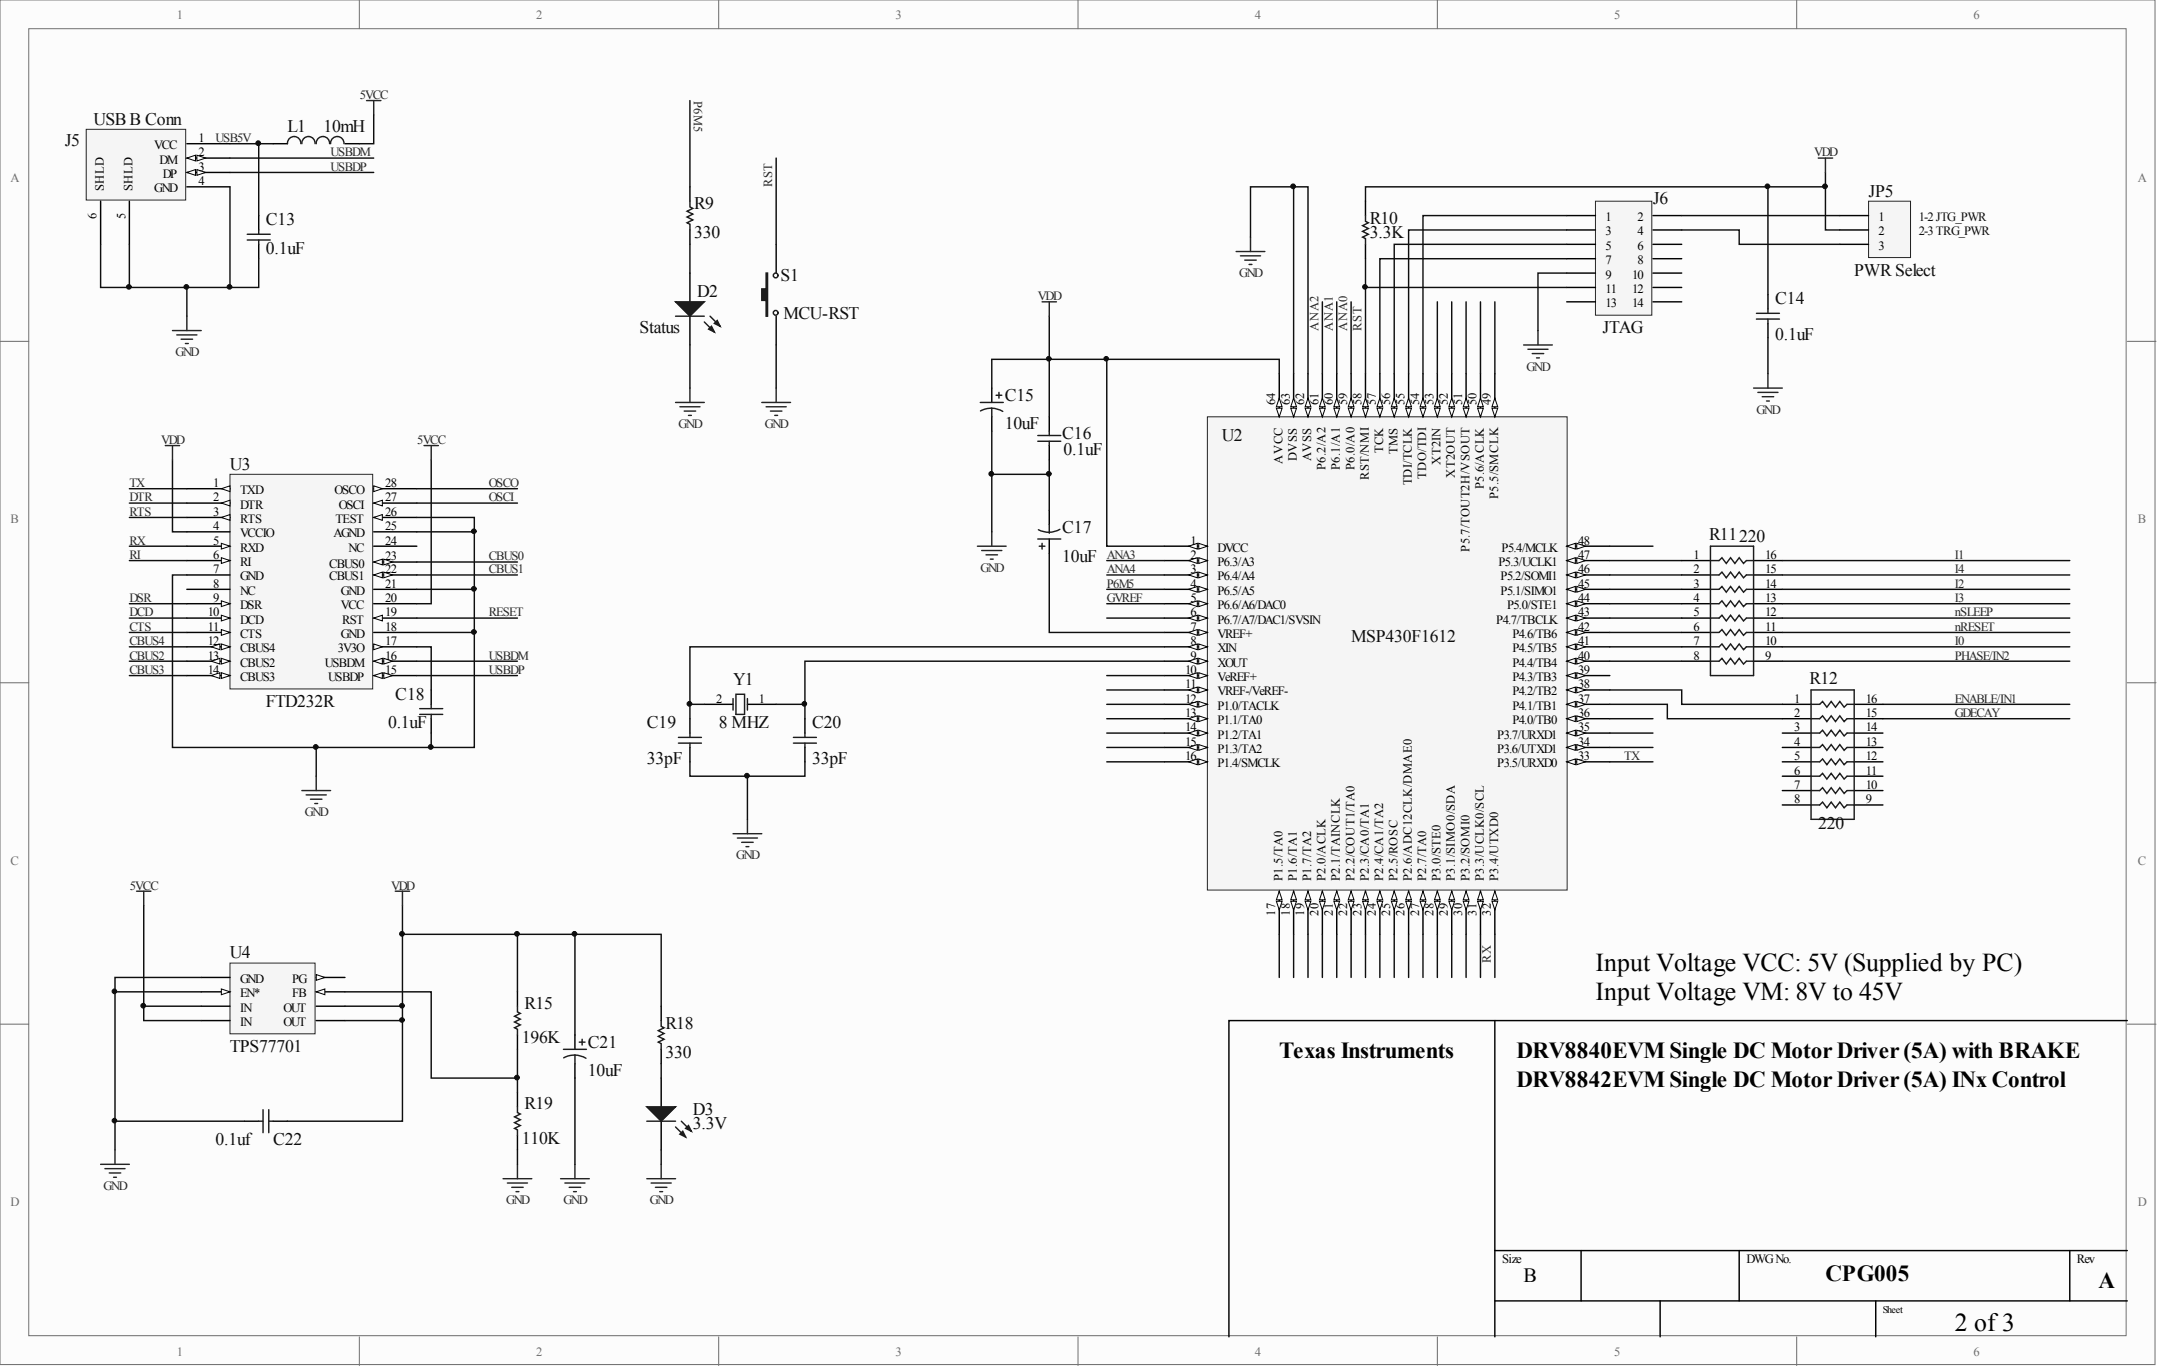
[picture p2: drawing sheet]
<svg xmlns="http://www.w3.org/2000/svg" width="381mm" height="241mm" viewBox="0 0 381 241" stroke-linecap="round" stroke-linejoin="round" font-family="sans-serif">
<defs><g id="words">
<g font-size="4.5">
<text x="281.4" y="171.3">Input Voltage VCC: 5V (Supplied by PC)</text>
<text x="281.4" y="176.4">Input Voltage VM: 8V to 45V</text>
<text x="344.8" y="234.7">2 of 3</text>
</g>
<g font-size="4.1">
<text x="225.6" y="186.7">Texas Instruments</text>
<text x="267.5" y="186.7">DRV8840EVM Single DC MotorDriver(5A) with BRAKE</text>
<text x="267.5" y="191.7">DRV8842EVM Single DC MotorDriver(5A) INx Control</text>
<text x="322" y="226">CPG005</text>
<text x="370.2" y="227.2">A</text>
</g>
<text font-size="3.6" x="268.7" y="226.1">B</text>
<g font-size="3.1" fill="#0e0e0e">
<text x="16.5" y="22">USBB Conn</text>
<text x="50.7" y="23.3">L1</text>
<text x="57" y="23.3">10mH</text>
<text x="11.4" y="25.8">J5</text>
<text x="291.6" y="35.9">J6</text>
<text x="329.6" y="34.7">JP5</text>
<text x="46.9" y="39.7">C13</text>
<text x="122.5" y="37">R9</text>
<text x="241.6" y="39.5">R10</text>
<text x="46.9" y="44.8">0.1uF</text>
<text x="122.5" y="42">330</text>
<text x="241.6" y="42">3.3K</text>
<text x="123" y="52.4">D2</text>
<text x="137.7" y="49.6">S1</text>
<text x="313.1" y="53.7">C14</text>
<text x="327.1" y="48.6">PWR Select</text>
<text x="112.8" y="58.8">Status</text>
<text x="138.2" y="56.2">MCU-RST</text>
<text x="282.7" y="58.8">JTAG</text>
<text x="313.1" y="60">0.1uF</text>
<text x="177.2" y="70.7">C15</text>
<text x="177.2" y="75.7">10uF</text>
<text x="187.4" y="77.5">C16</text>
<text x="215.5" y="77.8">U2</text>
<text x="40.6" y="82.8">U3</text>
<text x="187.6" y="80.3">0.1uF</text>
<text x="187.4" y="94">C17</text>
<text x="301.5" y="95.3">R11220</text>
<text x="187.4" y="99.1">10uF</text>
<text x="238.3" y="113.3">MSP430F1612</text>
<text x="46.9" y="124.7">FTD232R</text>
<text x="69.7" y="123.4">C18</text>
<text x="129.3" y="120.9">Y1</text>
<text x="319.2" y="120.6">R12</text>
<text x="68.5" y="128.5">0.1uF</text>
<text x="114.1" y="128.5">C19</text>
<text x="126.8" y="128.5">8 MHZ</text>
<text x="143.2" y="128.5">C20</text>
<text x="114.1" y="134.8">33pF</text>
<text x="143.2" y="134.8">33pF</text>
<text x="320.7" y="146.2">220</text>
<text x="40.6" y="169.1">U4</text>
<text x="92.5" y="177.9">R15</text>
<text x="40.6" y="185.5">TPS77701</text>
<text x="92" y="184">196K</text>
<text x="103.7" y="184.8">C21</text>
<text x="117.4" y="181.5">R18</text>
<text x="103.7" y="189.8">10uF</text>
<text x="117.4" y="186.6">330</text>
<text x="92.5" y="195.7">R19</text>
<text x="122.2" y="196.7">D3</text>
<text x="38" y="202">0.1uf</text>
<text x="48.2" y="202">C22</text>
<text x="92" y="201.8">110K</text>
<text x="122.2" y="199.2">3.3V</text>
</g>
<g font-size="2.2" fill="#716f64">
<text x="31.2" y="3.4">1</text>
<text x="94.6" y="3.4">2</text>
<text x="158" y="3.4">3</text>
<text x="221.4" y="3.4">4</text>
<text x="284.7" y="3.4">5</text>
<text x="348.1" y="3.4">6</text>
<text x="1.9" y="32.1">A</text>
<text x="377.1" y="32.1">A</text>
<text x="1.9" y="92.3">B</text>
<text x="377.1" y="92.3">B</text>
<text x="1.9" y="152.5">C</text>
<text x="377.1" y="152.5">C</text>
<text x="1.9" y="212.7">D</text>
<text x="377.1" y="212.7">D</text>
<text x="31.2" y="239.2">1</text>
<text x="94.6" y="239.2">2</text>
<text x="158" y="239.2">3</text>
<text x="221.4" y="239.2">4</text>
<text x="284.7" y="239.2">5</text>
<text x="348.1" y="239.2">6</text>
</g>
<g font-size="2.2" fill="#262626">
<text x="63.5" y="17.4">5VCC</text>
<text x="122.4" y="17.7" transform="rotate(90 122.4 17.7)">P6M5</text>
<text x="38" y="25.1">USB5V</text>
<text x="58.3" y="27.6">USBDM</text>
<text x="320" y="27.6">VDD</text>
<text x="58.3" y="30.1">USBDP</text>
<text x="136.2" y="33" transform="rotate(-90 136.2 33)">RST</text>
<text x="183.1" y="52.9">VDD</text>
<text x="218.6" y="48.9">GND</text>
<text x="232.6" y="58.3" transform="rotate(-90 232.6 58.3)">ANA2</text>
<text x="235.1" y="58.3" transform="rotate(-90 235.1 58.3)">ANA1</text>
<text x="237.6" y="58.3" transform="rotate(-90 237.6 58.3)">ANA0</text>
<text x="240.2" y="58.3" transform="rotate(-90 240.2 58.3)">RST</text>
<text x="31" y="62.8">GND</text>
<text x="269.3" y="65.4">GND</text>
<text x="119.7" y="75.5">GND</text>
<text x="134.9" y="75.5">GND</text>
<text x="309.8" y="73">GND</text>
<text x="28.4" y="78.3">VDD</text>
<text x="73.6" y="78.3">5VCC</text>
<text x="22.8" y="85.9">TX</text>
<text x="22.8" y="88.4">DTR</text>
<text x="86.2" y="85.9">OSCO</text>
<text x="86.2" y="88.4">OSCI</text>
<text x="22.8" y="91">RTS</text>
<text x="22.8" y="96.1">RX</text>
<text x="22.8" y="98.6">RI</text>
<text x="86.2" y="98.8">CBUS0</text>
<text x="86.2" y="101.1">CBUS1</text>
<text x="172.9" y="100.9">GND</text>
<text x="195.2" y="98.6">ANA3</text>
<text x="195.2" y="101.1">ANA4</text>
<text x="344.8" y="98.6">I1</text>
<text x="344.8" y="101.1">I4</text>
<text x="22.8" y="106.2">DSR</text>
<text x="195.2" y="103.7">P6M5</text>
<text x="195.2" y="106.2">GVREF</text>
<text x="344.8" y="106.2">I3</text>
<text x="344.8" y="103.7">I2</text>
<text x="22.8" y="113.8">CBUS4</text>
<text x="22.8" y="108.7">DCD</text>
<text x="22.8" y="111.3">CTS</text>
<text x="86.2" y="108.7">RESET</text>
<text x="344.8" y="113.8">I0</text>
<text x="344.8" y="111.3">nRESET</text>
<text x="344.8" y="108.7">nSLEEP</text>
<text x="22.8" y="116.3">CBUS2</text>
<text x="22.8" y="118.9">CBUS3</text>
<text x="86.2" y="116.3">USBDM</text>
<text x="86.2" y="118.9">USBDP</text>
<text x="344.8" y="116.3">PHASE/IN2</text>
<text x="344.8" y="123.9">ENABLE/IN1</text>
<text x="344.8" y="126.5">GDECAY</text>
<text x="286.5" y="134.1">TX</text>
<text x="53.8" y="144">GND</text>
<text x="129.8" y="151.6">GND</text>
<text x="22.9" y="156.9">5VCC</text>
<text x="69" y="156.9">VDD</text>
<text x="263" y="169.9" transform="rotate(-90 263 169.9)">RX</text>
<text x="18.3" y="209.9">GND</text>
<text x="89.3" y="212.4">GND</text>
<text x="99.4" y="212.4">GND</text>
<text x="114.6" y="212.4">GND</text>
</g>
<g font-size="2.2">
<text x="27.2" y="26.3">VCC</text>
<text x="28.1" y="28.9">DM</text>
<text x="35" y="25.1">1</text>
<text x="35" y="27.6">2</text>
<text x="18.3" y="33.7" transform="rotate(-90 18.3 33.7)">SHLD</text>
<text x="23.4" y="33.7" transform="rotate(-90 23.4 33.7)">SHLD</text>
<text x="27.2" y="33.9">GND</text>
<text x="28.7" y="31.4">DP</text>
<text x="35" y="30.1">3</text>
<text x="35" y="32.7">4</text>
<text x="17.1" y="38.7" transform="rotate(-90 17.1 38.7)">6</text>
<text x="22.1" y="38.7" transform="rotate(-90 22.1 38.7)">5</text>
<text x="283.2" y="39">1</text>
<text x="283.2" y="41.5">3</text>
<text x="288.8" y="39">2</text>
<text x="288.8" y="41.5">4</text>
<text x="331.4" y="39">1</text>
<text x="331.4" y="41.5">2</text>
<text x="283.2" y="44.1">5</text>
<text x="283.2" y="46.6">7</text>
<text x="288.8" y="44.1">6</text>
<text x="288.8" y="46.6">8</text>
<text x="331.4" y="44.1">3</text>
<text x="283.2" y="49.1">9</text>
<text x="283.2" y="51.7">11</text>
<text x="287.9" y="49.1">10</text>
<text x="287.9" y="51.7">12</text>
<text x="283.2" y="54.2">13</text>
<text x="287.9" y="54.2">14</text>
<text x="224.9" y="71.5" transform="rotate(-90 224.9 71.5)">64</text>
<text x="227.5" y="71.5" transform="rotate(-90 227.5 71.5)">63</text>
<text x="230" y="71.5" transform="rotate(-90 230 71.5)">62</text>
<text x="232.6" y="71.5" transform="rotate(-90 232.6 71.5)">61</text>
<text x="235.1" y="71.5" transform="rotate(-90 235.1 71.5)">60</text>
<text x="237.6" y="71.5" transform="rotate(-90 237.6 71.5)">59</text>
<text x="240.2" y="71.5" transform="rotate(-90 240.2 71.5)">58</text>
<text x="242.7" y="71.5" transform="rotate(-90 242.7 71.5)">57</text>
<text x="245.2" y="71.5" transform="rotate(-90 245.2 71.5)">56</text>
<text x="247.8" y="71.5" transform="rotate(-90 247.8 71.5)">55</text>
<text x="250.3" y="71.5" transform="rotate(-90 250.3 71.5)">54</text>
<text x="252.8" y="71.5" transform="rotate(-90 252.8 71.5)">53</text>
<text x="255.4" y="71.5" transform="rotate(-90 255.4 71.5)">52</text>
<text x="257.9" y="71.5" transform="rotate(-90 257.9 71.5)">51</text>
<text x="260.4" y="71.5" transform="rotate(-90 260.4 71.5)">50</text>
<text x="263" y="71.5" transform="rotate(-90 263 71.5)">49</text>
<text x="226.2" y="81.8" transform="rotate(-90 226.2 81.8)">AVCC</text>
<text x="228.8" y="81.4" transform="rotate(-90 228.8 81.4)">DVSS</text>
<text x="231.3" y="81.4" transform="rotate(-90 231.3 81.4)">AVSS</text>
<text x="233.8" y="82.9" transform="rotate(-90 233.8 82.9)">P6.2/A2</text>
<text x="236.4" y="82.9" transform="rotate(-90 236.4 82.9)">P6.1/A1</text>
<text x="238.9" y="82.9" transform="rotate(-90 238.9 82.9)">P6.0/A0</text>
<text x="244" y="79.9" transform="rotate(-90 244 79.9)">TCK</text>
<text x="246.5" y="80.1" transform="rotate(-90 246.5 80.1)">TMS</text>
<text x="254.1" y="82" transform="rotate(-90 254.1 82)">XT2IN</text>
<text x="37.6" y="85.9">1</text>
<text x="37.6" y="88.4">2</text>
<text x="42.3" y="87.2">TXD</text>
<text x="42.3" y="89.7">DTR</text>
<text x="59" y="87.2">OSCO</text>
<text x="59.8" y="89.7">OSCI</text>
<text x="67.9" y="88.4">27</text>
<text x="67.9" y="85.9">28</text>
<text x="241.4" y="84.6" transform="rotate(-90 241.4 84.6)">RST/NMI</text>
<text x="249" y="85.6" transform="rotate(-90 249 85.6)">TDI/TCLK</text>
<text x="251.6" y="84.4" transform="rotate(-90 251.6 84.4)">TDO/TDI</text>
<text x="256.6" y="84.2" transform="rotate(-90 256.6 84.2)">XT2OUT</text>
<text x="261.7" y="86.3" transform="rotate(-90 261.7 86.3)">P5.6/ACLK</text>
<text x="264.2" y="88.1" transform="rotate(-90 264.2 88.1)">P5.5/SMCLK</text>
<text x="37.6" y="91">3</text>
<text x="37.6" y="93.5">4</text>
<text x="42.3" y="92.2">RTS</text>
<text x="42.3" y="94.8">VCCIO</text>
<text x="58.8" y="94.8">AGND</text>
<text x="59.2" y="92.2">TEST</text>
<text x="67.9" y="93.5">25</text>
<text x="67.9" y="91">26</text>
<text x="37.6" y="96.1">5</text>
<text x="37.6" y="98.6">6</text>
<text x="37.6" y="101.1">7</text>
<text x="42.3" y="97.3">RXD</text>
<text x="42.3" y="99.9">RI</text>
<text x="58.1" y="100.1">CBUS0</text>
<text x="61.5" y="97.3">NC</text>
<text x="67.9" y="101.1">22</text>
<text x="67.9" y="98.8">23</text>
<text x="67.9" y="96.1">24</text>
<text x="210" y="98.6">2</text>
<text x="210" y="101.1">3</text>
<text x="210" y="96.1">1</text>
<text x="214.7" y="99.9">P6.3/A3</text>
<text x="214.7" y="97.3">DVCC</text>
<text x="259.2" y="97.4" transform="rotate(-90 259.2 97.4)">P5.7/TOUT2H/VSOUT</text>
<text x="264.3" y="99.9">P5.3/UCLK1</text>
<text x="264.9" y="97.3">P5.4/MCLK</text>
<text x="278.4" y="96.1">48</text>
<text x="278.4" y="98.6">47</text>
<text x="278.4" y="101.1">46</text>
<text x="298.7" y="98.6">1</text>
<text x="298.7" y="101.1">2</text>
<text x="311.3" y="98.6">16</text>
<text x="311.3" y="101.1">15</text>
<text x="37.6" y="103.7">8</text>
<text x="37.6" y="106.2">9</text>
<text x="42.3" y="102.4">GND</text>
<text x="42.3" y="104.9">NC</text>
<text x="42.3" y="107.5">DSR</text>
<text x="58.1" y="102.4">CBUS1</text>
<text x="60.1" y="107.5">VCC</text>
<text x="60.1" y="104.9">GND</text>
<text x="67.9" y="106.2">20</text>
<text x="67.9" y="103.7">21</text>
<text x="210" y="103.7">4</text>
<text x="210" y="106.2">5</text>
<text x="214.7" y="104.9">P6.5/A5</text>
<text x="214.7" y="102.4">P6.4/A4</text>
<text x="214.7" y="107.5">P6.6/A6/DAC0</text>
<text x="264.7" y="104.9">P5.1/SIMO1</text>
<text x="264.7" y="102.4">P5.2/SOMI1</text>
<text x="265.8" y="107.5">P5.0/STE1</text>
<text x="278.4" y="103.7">45</text>
<text x="278.4" y="106.2">44</text>
<text x="298.7" y="103.7">3</text>
<text x="298.7" y="106.2">4</text>
<text x="311.3" y="103.7">14</text>
<text x="311.3" y="106.2">13</text>
<text x="36.6" y="108.7">10</text>
<text x="36.6" y="111.3">11</text>
<text x="36.6" y="113.8">12</text>
<text x="42.3" y="110">DCD</text>
<text x="42.3" y="112.5">CTS</text>
<text x="60.1" y="112.5">GND</text>
<text x="60.3" y="110">RST</text>
<text x="67.9" y="113.8">17</text>
<text x="67.9" y="111.3">18</text>
<text x="67.9" y="108.7">19</text>
<text x="210" y="111.3">7</text>
<text x="210" y="108.7">6</text>
<text x="210" y="113.8">8</text>
<text x="214.7" y="112.5">VREF+</text>
<text x="214.7" y="110">P6.7/A7/DAC1/SVSIN</text>
<text x="263.9" y="110">P4.7/TBCLK</text>
<text x="266.8" y="112.5">P4.6/TB6</text>
<text x="278.4" y="108.7">43</text>
<text x="278.4" y="113.8">41</text>
<text x="278.4" y="111.3">42</text>
<text x="298.7" y="108.7">5</text>
<text x="298.7" y="111.3">6</text>
<text x="298.7" y="113.8">7</text>
<text x="311.3" y="108.7">12</text>
<text x="311.3" y="111.3">11</text>
<text x="311.3" y="113.8">10</text>
<text x="36.6" y="116.3">13</text>
<text x="36.6" y="118.9">14</text>
<text x="42.3" y="115.1">CBUS4</text>
<text x="42.3" y="117.6">CBUS2</text>
<text x="57.3" y="117.6">USBDM</text>
<text x="59.6" y="115.1">3V3O</text>
<text x="67.9" y="118.9">15</text>
<text x="67.9" y="116.3">16</text>
<text x="209" y="118.9">10</text>
<text x="210" y="116.3">9</text>
<text x="214.7" y="117.6">XOUT</text>
<text x="214.7" y="115.1">XIN</text>
<text x="266.8" y="117.6">P4.4/TB4</text>
<text x="266.8" y="115.1">P4.5/TB5</text>
<text x="278.4" y="116.3">40</text>
<text x="278.4" y="118.9">39</text>
<text x="298.7" y="116.3">8</text>
<text x="311.3" y="116.3">9</text>
<text x="42.3" y="120.1">CBUS3</text>
<text x="57.9" y="120.1">USBDP</text>
<text x="126.3" y="123.9">2</text>
<text x="133.9" y="123.9">1</text>
<text x="209" y="123.9">12</text>
<text x="209" y="121.4">11</text>
<text x="214.7" y="120.1">VeREF+</text>
<text x="214.7" y="125.2">P1.0/TACLK</text>
<text x="214.7" y="122.7">VREF-/VeREF-</text>
<text x="266.8" y="125.2">P4.1/TB1</text>
<text x="266.8" y="120.1">P4.3/TB3</text>
<text x="266.8" y="122.7">P4.2/TB2</text>
<text x="278.4" y="123.9">37</text>
<text x="278.4" y="121.4">38</text>
<text x="316.5" y="123.9">1</text>
<text x="329.1" y="123.9">16</text>
<text x="209" y="126.5">13</text>
<text x="209" y="131.5">15</text>
<text x="209" y="129">14</text>
<text x="214.7" y="127.7">P1.1/TA0</text>
<text x="214.7" y="130.3">P1.2/TA1</text>
<text x="264.1" y="130.3">P3.7/URXD1</text>
<text x="266.8" y="127.7">P4.0/TB0</text>
<text x="278.4" y="129">35</text>
<text x="278.4" y="126.5">36</text>
<text x="278.4" y="131.5">34</text>
<text x="316.5" y="126.5">2</text>
<text x="316.5" y="129">3</text>
<text x="316.5" y="131.5">4</text>
<text x="329.1" y="126.5">15</text>
<text x="329.1" y="129">14</text>
<text x="329.1" y="131.5">13</text>
<text x="209" y="134.1">16</text>
<text x="214.7" y="135.4">P1.4/SMCLK</text>
<text x="214.7" y="132.8">P1.3/TA2</text>
<text x="264.1" y="135.4">P3.5/URXD0</text>
<text x="264.1" y="132.8">P3.6/UTXD1</text>
<text x="278.4" y="134.1">33</text>
<text x="316.5" y="134.1">5</text>
<text x="316.5" y="136.6">6</text>
<text x="329.1" y="134.1">12</text>
<text x="329.1" y="136.6">11</text>
<text x="316.5" y="139.2">7</text>
<text x="316.5" y="141.7">8</text>
<text x="329.1" y="139.2">10</text>
<text x="329.1" y="141.7">9</text>
<text x="226.2" y="155.4" transform="rotate(-90 226.2 155.4)">P1.5/TA0</text>
<text x="228.8" y="155.4" transform="rotate(-90 228.8 155.4)">P1.6/TA1</text>
<text x="231.3" y="155.4" transform="rotate(-90 231.3 155.4)">P1.7/TA2</text>
<text x="233.8" y="155.4" transform="rotate(-90 233.8 155.4)">P2.0/ACLK</text>
<text x="236.4" y="155.4" transform="rotate(-90 236.4 155.4)">P2.1/TAINCLK</text>
<text x="238.9" y="155.4" transform="rotate(-90 238.9 155.4)">P2.2/COUT1/TA0</text>
<text x="241.4" y="155.4" transform="rotate(-90 241.4 155.4)">P2.3/CA0/TA1</text>
<text x="244" y="155.4" transform="rotate(-90 244 155.4)">P2.4/CA1/TA2</text>
<text x="246.5" y="155.4" transform="rotate(-90 246.5 155.4)">P2.5/ROSC</text>
<text x="249" y="155.4" transform="rotate(-90 249 155.4)">P2.6/ADC12CLK/DMAE0</text>
<text x="251.6" y="155.4" transform="rotate(-90 251.6 155.4)">P2.7/TA0</text>
<text x="254.1" y="155.4" transform="rotate(-90 254.1 155.4)">P3.0/STE0</text>
<text x="256.6" y="155.4" transform="rotate(-90 256.6 155.4)">P3.1/SIMO0/SDA</text>
<text x="259.2" y="155.4" transform="rotate(-90 259.2 155.4)">P3.2/SOMI0</text>
<text x="261.7" y="155.4" transform="rotate(-90 261.7 155.4)">P3.3/UCLK0/SCL</text>
<text x="264.2" y="155.4" transform="rotate(-90 264.2 155.4)">P3.4/UTXD0</text>
<text x="224.9" y="161.5" transform="rotate(-90 224.9 161.5)">17</text>
<text x="227.5" y="161.5" transform="rotate(-90 227.5 161.5)">18</text>
<text x="230" y="161.5" transform="rotate(-90 230 161.5)">19</text>
<text x="232.6" y="161.5" transform="rotate(-90 232.6 161.5)">20</text>
<text x="235.1" y="161.5" transform="rotate(-90 235.1 161.5)">21</text>
<text x="237.6" y="161.5" transform="rotate(-90 237.6 161.5)">22</text>
<text x="240.2" y="161.5" transform="rotate(-90 240.2 161.5)">23</text>
<text x="242.7" y="161.5" transform="rotate(-90 242.7 161.5)">24</text>
<text x="245.2" y="161.5" transform="rotate(-90 245.2 161.5)">25</text>
<text x="247.8" y="161.5" transform="rotate(-90 247.8 161.5)">26</text>
<text x="250.3" y="161.5" transform="rotate(-90 250.3 161.5)">27</text>
<text x="252.8" y="161.5" transform="rotate(-90 252.8 161.5)">28</text>
<text x="255.4" y="161.5" transform="rotate(-90 255.4 161.5)">29</text>
<text x="257.9" y="161.5" transform="rotate(-90 257.9 161.5)">30</text>
<text x="260.4" y="161.5" transform="rotate(-90 260.4 161.5)">31</text>
<text x="263" y="161.5" transform="rotate(-90 263 161.5)">32</text>
<text x="42.3" y="173.4">GND</text>
<text x="51.5" y="173.4">PG</text>
<text x="42.3" y="175.9">EN*</text>
<text x="42.3" y="178.5">IN</text>
<text x="50" y="178.5">OUT</text>
<text x="51.5" y="175.9">FB</text>
<text x="42.3" y="181">IN</text>
<text x="50" y="181">OUT</text>
<text x="264.9" y="222.8">Size</text>
<text x="308" y="222.8">DWGNo.</text>
<text x="366.4" y="222.8">Rev</text>
</g>
<g font-size="2.2" fill="#0e0e0e">
<text x="338.5" y="39">1-2JTG_PWR</text>
<text x="338.5" y="41.5">2-3TRG_PWR</text>
</g>
<text font-size="1.8" x="332.1" y="231.7">Sheet</text>
</g></defs>
<g fill="#fcfcfc" stroke="#6e6e6e" stroke-width=".18">
<path d="M0 0h380.1v240.7h-380.1z"/>
<path d="M5.1 5.1h369.9v230.5h-369.9z"/>
</g>
<g fill="none" stroke="#6e6e6e" stroke-width=".18">
<path d="M63.4 0v5.1M126.8 0v5.1M190.1 0v5.1M253.5 0v5.1M316.9 0v5.1M0 60.2h5.1M375.2 60.2h5.1M0 120.4h5.1M375.2 120.4h5.1M0 180.7h5.1M375.2 180.7h5.1M63.4 235.8v5.1"/>
<path d="M126.8 235.8v5.1M190.1 235.8v5.1M253.5 235.8v5.1M316.9 235.8v5.1"/>
</g>
<path d="M40.6 83.7h25.1v37.8h-25.1z" fill="#f5f5f5" stroke="#262626" stroke-width=".18"/>
<path d="M33 86.2h7.6" fill="none" stroke="#000" stroke-width=".25"/>
<path d="M39 86.2l1.6-.5v1z" fill="#fcfcfc" stroke="#000" stroke-width=".18"/>
<path d="M33 88.7h7.6" fill="none" stroke="#000" stroke-width=".25"/>
<path d="M39 88.7l1.6-.5v1z" fill="#fcfcfc" stroke="#000" stroke-width=".18"/>
<path d="M33 91.3h7.6" fill="none" stroke="#000" stroke-width=".25"/>
<path d="M39 91.3l1.6-.5v1z" fill="#fcfcfc" stroke="#000" stroke-width=".18"/>
<path d="M33 93.8h7.6M33 96.3h7.6" fill="none" stroke="#000" stroke-width=".25"/>
<path d="M39 95.8l1.6 .5-1.6 .6z" fill="#fcfcfc" stroke="#000" stroke-width=".18"/>
<path d="M33 98.9h7.6" fill="none" stroke="#000" stroke-width=".25"/>
<path d="M39 98.4l1.6 .5-1.6 .5z" fill="#fcfcfc" stroke="#000" stroke-width=".18"/>
<path d="M33 101.4h7.6M33 104h7.6M33 106.5h7.6" fill="none" stroke="#000" stroke-width=".25"/>
<path d="M39 106l1.6 .5-1.6 .5z" fill="#fcfcfc" stroke="#000" stroke-width=".18"/>
<path d="M33 109h7.6" fill="none" stroke="#000" stroke-width=".25"/>
<path d="M39 108.5l1.6 .5-1.6 .5z" fill="#fcfcfc" stroke="#000" stroke-width=".18"/>
<path d="M33 111.6h7.6" fill="none" stroke="#000" stroke-width=".25"/>
<path d="M39 111.1l1.6 .5-1.6 .5z" fill="#fcfcfc" stroke="#000" stroke-width=".18"/>
<path d="M33 114.1h7.6" fill="none" stroke="#000" stroke-width=".25"/>
<g fill="#fcfcfc" stroke="#000" stroke-width=".18">
<path d="M39 113.6l1.6 .5-1.6 .5z"/>
<path d="M37.3 114.1l1.5-.5v1z"/>
</g>
<path d="M33 116.6h7.6" fill="none" stroke="#000" stroke-width=".25"/>
<g fill="#fcfcfc" stroke="#000" stroke-width=".18">
<path d="M39 116.1l1.6 .5-1.6 .5z"/>
<path d="M37.3 116.6l1.5-.5v1z"/>
</g>
<path d="M33 119.2h7.6" fill="none" stroke="#000" stroke-width=".25"/>
<g fill="#fcfcfc" stroke="#000" stroke-width=".18">
<path d="M39 118.7l1.6 .5-1.6 .5z"/>
<path d="M37.3 119.2l1.5-.5v1z"/>
</g>
<path d="M65.9 119.2h7.6" fill="none" stroke="#000" stroke-width=".25"/>
<g fill="#fcfcfc" stroke="#000" stroke-width=".18">
<path d="M65.9 119.2l1.5-.5v1z"/>
<path d="M67.7 118.7l1.5 .5-1.5 .5z"/>
</g>
<path d="M65.9 116.6h7.6" fill="none" stroke="#000" stroke-width=".25"/>
<g fill="#fcfcfc" stroke="#000" stroke-width=".18">
<path d="M65.9 116.6l1.5-.5v1z"/>
<path d="M67.7 116.1l1.5 .5-1.5 .5z"/>
</g>
<path d="M65.9 114.1h7.6" fill="none" stroke="#000" stroke-width=".25"/>
<path d="M65.9 113.6l1.5 .5-1.5 .5z" fill="#fcfcfc" stroke="#000" stroke-width=".18"/>
<path d="M65.9 111.6h7.6M65.9 109h7.6" fill="none" stroke="#000" stroke-width=".25"/>
<path d="M65.9 109l1.5-.5v1z" fill="#fcfcfc" stroke="#000" stroke-width=".18"/>
<path d="M65.9 106.5h7.6M65.9 104h7.6M65.9 101.4h7.6" fill="none" stroke="#000" stroke-width=".25"/>
<g fill="#fcfcfc" stroke="#000" stroke-width=".18">
<path d="M65.9 101.4l1.5-.5v1z"/>
<path d="M67.7 100.9l1.5 .5-1.5 .5z"/>
</g>
<path d="M65.9 99.1h7.6" fill="none" stroke="#000" stroke-width=".25"/>
<g fill="#fcfcfc" stroke="#000" stroke-width=".18">
<path d="M65.9 99.1l1.5-.5v1z"/>
<path d="M67.7 98.6l1.5 .5-1.5 .5z"/>
</g>
<path d="M65.9 96.3h7.6M65.9 93.8h7.6M65.9 91.3h7.6" fill="none" stroke="#000" stroke-width=".25"/>
<path d="M65.9 91.3l1.5-.5v1z" fill="#fcfcfc" stroke="#000" stroke-width=".18"/>
<path d="M65.9 88.7h7.6" fill="none" stroke="#000" stroke-width=".25"/>
<path d="M65.9 88.7l1.5-.5v1z" fill="#fcfcfc" stroke="#000" stroke-width=".18"/>
<path d="M65.9 86.2h7.6" fill="none" stroke="#000" stroke-width=".25"/>
<path d="M65.9 85.7l1.5 .5-1.5 .5z" fill="#fcfcfc" stroke="#000" stroke-width=".18"/>
<path d="M22.8 86.2h10.2M22.8 96.3h10.2M30.4 81.1v12.7h2.6M73.5 93.8h10.2M76.1 81.1v25.4h-2.6M33 101.4h-2.6v30.4h45.7v-2.5M73.5 114.1h2.6v7.6M73.5 104h10.2M73.5 111.6h10.2M73.5 116.6h17.8M73.5 119.2h17.8" fill="none" stroke="#0e0e0e" stroke-width=".25"/>
<path d="M76.1 121.7v2.5M76.1 126.8v2.5" fill="none" stroke="#000" stroke-width=".25"/>
<path d="M74 125h4.1M74 126h4.1M76.1 124.2v.8M76.1 126v.8" fill="none" stroke="#1c1c1c" stroke-width=".25"/>
<path d="M53.2 139.4h5.1M55.8 136.9v2.5M54 140.2h3.6M54.8 141h2M55.5 141.7h.5" fill="none" stroke="#262626" stroke-width=".25"/>
<path d="M15.2 22.8h17.6v12.5h-17.6z" fill="#f5f5f5" stroke="#262626" stroke-width=".18"/>
<path d="M33 25.3h7.6M33 27.9h7.6" fill="none" stroke="#000" stroke-width=".25"/>
<g fill="#fcfcfc" stroke="#000" stroke-width=".18">
<path d="M33 27.9l1.5-.5v1z"/>
<path d="M34.7 27.4l1.6 .5-1.6 .5z"/>
</g>
<path d="M33 30.4h7.6" fill="none" stroke="#000" stroke-width=".25"/>
<g fill="#fcfcfc" stroke="#000" stroke-width=".18">
<path d="M33 30.4l1.5-.5v1z"/>
<path d="M34.7 29.9l1.6 .5-1.6 .5z"/>
</g>
<g fill="none" stroke="#000" stroke-width=".25">
<path d="M17.7 35.5v7.6M22.8 35.5v7.6M33 33h7.6M45.6 38v2.6M48.2 25.3h2.5M60.8 25.3h2.6M45.6 43.1v2.5M91.3 174.9v2.6M43.1 197.8h2.5M48.2 197.8h2.5M91.3 182.6v2.5M91.3 192.7v2.5"/>
<path d="M101.4 182.6v2.5M101.4 187.6v2.6M91.3 200.3v2.5"/>
</g>
<g fill="none" stroke="#262626" stroke-width=".25">
<path d="M64.7 17.7h2.5M65.9 17.7v2.6M30.4 58.3h5.1M31.2 59.1h3.5M31.9 59.8h2.1M33 55.8v2.5M32.7 60.6h.5M74.8 78.6h2.5M76.1 78.6v2.5M24.1 157.2h2.5M25.4 157.2v2.5M17.7 205.4h5.1"/>
<path d="M18.5 206.1h3.6M19.3 206.9h2M20 207.7h.5M20.3 202.8v2.6M88.7 207.9h5.1M89.5 208.7h3.5M90.3 209.4h2M91 210.2h.5M91.3 205.4v2.5M98.9 207.9h5M99.6 208.7h3.6M100.4 209.4h2"/>
<path d="M101.2 210.2h.5M101.4 205.4v2.5"/>
</g>
<g fill="none" stroke="#1c1c1c" stroke-width=".25">
<path d="M53.1 25.3a1.18 1.18 0 0 0-1.2-1.2 1.18 1.18 0 0 0-1.2 1.2M55.6 25.3a1.17 1.17 0 0 0-1.2-1.2 1.17 1.17 0 0 0-1.2 1.2M58.1 25.3a1.18 1.18 0 0 0-1.1-1.2 1.18 1.18 0 0 0-1.2 1.2M60.7 25.3a1.18 1.18 0 0 0-1.2-1.2 1.18 1.18 0 0 0-1.2 1.2M43.6 41.3h4.1M43.6 42.3h4.1M45.6 40.6v.7M45.6 42.3v.8M91.3 177.5v1l.5 .3-1 .5 1 .5-1 .5 1 .5-1 .5 .5 .2v1.1M45.6 197.8h.8M46.4 195.7v4.1M47.4 195.7v4.1"/>
<path d="M47.4 197.8h.8M91.3 195.2v1l.5 .3-1 .5 1 .5-1 .5 1 .5-1 .5 .5 .3v1M99.4 185.1h4M101.4 186.1l.8 .1 1.2 .5M101.4 186.1l-.8 .1-1.2 .4M101.4 186.1v1.5M102.2 183.8h1M102.7 183.3v1"/>
</g>
<g fill="none" stroke="#0e0e0e" stroke-width=".25">
<path d="M40.6 25.3h7.6M40.6 27.9h25.3M40.6 30.4h25.3M40.6 33v17.7M45.6 25.3v12.7M65.9 20.3v5h-2.5M17.7 43.1v7.6h5.1M22.8 43.1v7.6h22.8v-5.1M33 50.7v5.1M22.8 88.7h10.2M22.8 98.9h10.2M22.8 91.3h10.2"/>
<path d="M73.5 91.3h10.2v40.5h-7.6M73.5 86.2h17.8M73.5 88.7h17.8M73.5 99.1h17.8M22.8 109h10.2M22.8 106.5h10.2M22.8 111.6h10.2M22.8 114.1h10.2M22.8 116.6h10.2M22.8 119.2h10.2M73.5 101.4h17.8M73.5 109h17.8"/>
<path d="M55.8 131.8v5.1M71 164.8h20.3v10.1M91.3 164.8h10.1v17.8M91.3 185.1v7.6M101.4 190.2v15.2M91.3 202.8v2.6"/>
</g>
<path d="M40.6 169.9h15v12.5h-15z" fill="#f5f5f5" stroke="#262626" stroke-width=".18"/>
<path d="M35.5 172.4h5.1M35.5 174.9h5.1" fill="none" stroke="#000" stroke-width=".25"/>
<path d="M39 174.4l1.6 .5-1.6 .6z" fill="#fcfcfc" stroke="#000" stroke-width=".18"/>
<path d="M35.5 177.5h5.1M55.8 177.5h5M55.8 174.9h5M35.5 180h5.1M55.8 180h5" fill="none" stroke="#000" stroke-width=".25"/>
<path d="M55.8 174.9l1.5-.5v1.1z" fill="#fcfcfc" stroke="#000" stroke-width=".18"/>
<path d="M55.8 172.4h5" fill="none" stroke="#000" stroke-width=".25"/>
<path d="M55.8 171.9l1.5 .5-1.5 .5z" fill="#fcfcfc" stroke="#000" stroke-width=".18"/>
<path d="M25.4 159.7v20.3h10.1M71 159.7v20.3h-10.2M20.3 174.9h15.2M25.4 177.5h10.1M35.5 172.4h-15.2v30.4M60.8 174.9h15.3v15.3h15.2M60.8 177.5h10.2M20.3 197.8h22.8M71 180v17.8h-20.3" fill="none" stroke="#0e0e0e" stroke-width=".25"/>
<path d="M213 73.5h63.4v83.5h-63.4z" fill="#f5f5f5" stroke="#262626" stroke-width=".18"/>
<path d="M205.4 98.9h7.6" fill="none" stroke="#000" stroke-width=".25"/>
<g fill="#fcfcfc" stroke="#000" stroke-width=".18">
<path d="M211.4 98.4l1.6 .5-1.6 .5z"/>
<path d="M209.7 98.9l1.5-.5v1z"/>
</g>
<path d="M205.4 104h7.6" fill="none" stroke="#000" stroke-width=".25"/>
<g fill="#fcfcfc" stroke="#000" stroke-width=".18">
<path d="M211.4 103.4l1.6 .6-1.6 .5z"/>
<path d="M209.7 104l1.5-.6v1.1z"/>
</g>
<path d="M205.4 111.6h7.6" fill="none" stroke="#000" stroke-width=".25"/>
<g fill="#fcfcfc" stroke="#000" stroke-width=".18">
<path d="M211.4 111.1l1.6 .5-1.6 .5z"/>
<path d="M209.7 111.6l1.5-.5v1z"/>
</g>
<path d="M205.4 119.2h7.6" fill="none" stroke="#000" stroke-width=".25"/>
<g fill="#fcfcfc" stroke="#000" stroke-width=".18">
<path d="M211.4 118.7l1.6 .5-1.6 .5z"/>
<path d="M209.7 119.2l1.5-.5v1z"/>
</g>
<path d="M205.4 126.8h7.6" fill="none" stroke="#000" stroke-width=".25"/>
<g fill="#fcfcfc" stroke="#000" stroke-width=".18">
<path d="M211.4 126.3l1.6 .5-1.6 .5z"/>
<path d="M209.7 126.8l1.5-.5v1z"/>
</g>
<path d="M205.4 134.4h7.6" fill="none" stroke="#000" stroke-width=".25"/>
<g fill="#fcfcfc" stroke="#000" stroke-width=".18">
<path d="M211.4 133.9l1.6 .5-1.6 .5z"/>
<path d="M209.7 134.4l1.5-.5v1z"/>
</g>
<path d="M230.7 157.2v7.6" fill="none" stroke="#000" stroke-width=".25"/>
<g fill="#fcfcfc" stroke="#000" stroke-width=".18">
<path d="M230.7 157.2l.5 1.5h-1z"/>
<path d="M230.2 159h1l-.5 1.5z"/>
</g>
<path d="M238.3 157.2v7.6" fill="none" stroke="#000" stroke-width=".25"/>
<g fill="#fcfcfc" stroke="#000" stroke-width=".18">
<path d="M238.3 157.2l.5 1.5h-1z"/>
<path d="M237.8 159h1l-.5 1.5z"/>
</g>
<path d="M245.9 157.2v7.6" fill="none" stroke="#000" stroke-width=".25"/>
<g fill="#fcfcfc" stroke="#000" stroke-width=".18">
<path d="M245.9 157.2l.5 1.5h-1z"/>
<path d="M245.4 159h1l-.5 1.5z"/>
</g>
<path d="M253.5 157.2v7.6" fill="none" stroke="#000" stroke-width=".25"/>
<g fill="#fcfcfc" stroke="#000" stroke-width=".18">
<path d="M253.5 157.2l.5 1.5h-1z"/>
<path d="M253 159h1l-.5 1.5z"/>
</g>
<path d="M261.1 157.2v7.6" fill="none" stroke="#000" stroke-width=".25"/>
<g fill="#fcfcfc" stroke="#000" stroke-width=".18">
<path d="M261.1 157.2l.5 1.5h-1z"/>
<path d="M260.6 159h1l-.5 1.5z"/>
</g>
<path d="M276.4 129.3h7.6" fill="none" stroke="#000" stroke-width=".25"/>
<g fill="#fcfcfc" stroke="#000" stroke-width=".18">
<path d="M276.4 129.3l1.5-.5v1z"/>
<path d="M278.1 128.8l1.5 .5-1.5 .5z"/>
</g>
<path d="M276.4 124.2h7.6" fill="none" stroke="#000" stroke-width=".25"/>
<g fill="#fcfcfc" stroke="#000" stroke-width=".18">
<path d="M276.4 124.2l1.5-.5v1z"/>
<path d="M278.1 123.7l1.5 .5-1.5 .5z"/>
</g>
<path d="M276.4 116.6h7.6" fill="none" stroke="#000" stroke-width=".25"/>
<g fill="#fcfcfc" stroke="#000" stroke-width=".18">
<path d="M276.4 116.6l1.5-.5v1z"/>
<path d="M278.1 116.1l1.5 .5-1.5 .5z"/>
</g>
<path d="M276.4 104h7.6" fill="none" stroke="#000" stroke-width=".25"/>
<g fill="#fcfcfc" stroke="#000" stroke-width=".18">
<path d="M276.4 104l1.5-.6v1.1z"/>
<path d="M278.1 103.4l1.5 .6-1.5 .5z"/>
</g>
<path d="M276.4 96.3h7.6" fill="none" stroke="#000" stroke-width=".25"/>
<g fill="#fcfcfc" stroke="#000" stroke-width=".18">
<path d="M276.4 96.3l1.5-.5v1.1z"/>
<path d="M278.1 95.8l1.5 .5-1.5 .6z"/>
</g>
<path d="M258.6 65.9v7.6" fill="none" stroke="#000" stroke-width=".25"/>
<g fill="#fcfcfc" stroke="#000" stroke-width=".18">
<path d="M258.1 72h1l-.5 1.5z"/>
<path d="M258.6 70.2l.5 1.5h-1z"/>
</g>
<path d="M251 65.9v7.6" fill="none" stroke="#000" stroke-width=".25"/>
<g fill="#fcfcfc" stroke="#000" stroke-width=".18">
<path d="M250.5 72h1l-.5 1.5z"/>
<path d="M251 70.2l.5 1.5h-1z"/>
</g>
<path d="M243.4 65.9v7.6" fill="none" stroke="#000" stroke-width=".25"/>
<g fill="#fcfcfc" stroke="#000" stroke-width=".18">
<path d="M242.9 72h1l-.5 1.5z"/>
<path d="M243.4 70.2l.5 1.5h-1z"/>
</g>
<path d="M233.3 65.9v7.6" fill="none" stroke="#000" stroke-width=".25"/>
<g fill="#fcfcfc" stroke="#000" stroke-width=".18">
<path d="M232.7 72h1.1l-.5 1.5z"/>
<path d="M233.3 70.2l.5 1.5h-1.1z"/>
</g>
<path d="M225.6 65.9v7.6" fill="none" stroke="#000" stroke-width=".25"/>
<g fill="#fcfcfc" stroke="#000" stroke-width=".18">
<path d="M225.1 72h1.1l-.6 1.5z"/>
<path d="M225.6 70.2l.6 1.5h-1.1z"/>
</g>
<path d="M205.4 101.4h7.6" fill="none" stroke="#000" stroke-width=".25"/>
<g fill="#fcfcfc" stroke="#000" stroke-width=".18">
<path d="M211.4 100.9l1.6 .5-1.6 .5z"/>
<path d="M209.7 101.4l1.5-.5v1z"/>
</g>
<path d="M205.4 106.5h7.6" fill="none" stroke="#000" stroke-width=".25"/>
<g fill="#fcfcfc" stroke="#000" stroke-width=".18">
<path d="M211.4 106l1.6 .5-1.6 .5z"/>
<path d="M209.7 106.5l1.5-.5v1z"/>
</g>
<path d="M205.4 116.6h7.6" fill="none" stroke="#000" stroke-width=".25"/>
<g fill="#fcfcfc" stroke="#000" stroke-width=".18">
<path d="M211.4 116.1l1.6 .5-1.6 .5z"/>
<path d="M209.7 116.6l1.5-.5v1z"/>
</g>
<path d="M205.4 124.2h7.6" fill="none" stroke="#000" stroke-width=".25"/>
<g fill="#fcfcfc" stroke="#000" stroke-width=".18">
<path d="M211.4 123.7l1.6 .5-1.6 .5z"/>
<path d="M209.7 124.2l1.5-.5v1z"/>
</g>
<path d="M205.4 131.8h7.6" fill="none" stroke="#000" stroke-width=".25"/>
<g fill="#fcfcfc" stroke="#000" stroke-width=".18">
<path d="M211.4 131.3l1.6 .5-1.6 .6z"/>
<path d="M209.7 131.8l1.5-.5v1.1z"/>
</g>
<path d="M228.2 157.2v7.6" fill="none" stroke="#000" stroke-width=".25"/>
<g fill="#fcfcfc" stroke="#000" stroke-width=".18">
<path d="M228.2 157.2l.5 1.5h-1z"/>
<path d="M227.7 159h1l-.5 1.5z"/>
</g>
<path d="M235.8 157.2v7.6" fill="none" stroke="#000" stroke-width=".25"/>
<g fill="#fcfcfc" stroke="#000" stroke-width=".18">
<path d="M235.8 157.2l.5 1.5h-1z"/>
<path d="M235.3 159h1l-.5 1.5z"/>
</g>
<path d="M243.4 157.2v7.6" fill="none" stroke="#000" stroke-width=".25"/>
<g fill="#fcfcfc" stroke="#000" stroke-width=".18">
<path d="M243.4 157.2l.5 1.5h-1z"/>
<path d="M242.9 159h1l-.5 1.5z"/>
</g>
<path d="M251 157.2v7.6" fill="none" stroke="#000" stroke-width=".25"/>
<g fill="#fcfcfc" stroke="#000" stroke-width=".18">
<path d="M251 157.2l.5 1.5h-1z"/>
<path d="M250.5 159h1l-.5 1.5z"/>
</g>
<path d="M258.6 157.2v7.6" fill="none" stroke="#000" stroke-width=".25"/>
<g fill="#fcfcfc" stroke="#000" stroke-width=".18">
<path d="M258.6 157.2l.5 1.5h-1z"/>
<path d="M258.1 159h1l-.5 1.5z"/>
</g>
<path d="M276.4 134.4h7.6" fill="none" stroke="#000" stroke-width=".25"/>
<g fill="#fcfcfc" stroke="#000" stroke-width=".18">
<path d="M276.4 134.4l1.5-.5v1z"/>
<path d="M278.1 133.9l1.5 .5-1.5 .5z"/>
</g>
<path d="M276.4 126.8h7.6" fill="none" stroke="#000" stroke-width=".25"/>
<g fill="#fcfcfc" stroke="#000" stroke-width=".18">
<path d="M276.4 126.8l1.5-.5v1z"/>
<path d="M278.1 126.3l1.5 .5-1.5 .5z"/>
</g>
<path d="M276.4 119.2h7.6" fill="none" stroke="#000" stroke-width=".25"/>
<g fill="#fcfcfc" stroke="#000" stroke-width=".18">
<path d="M276.4 119.2l1.5-.5v1z"/>
<path d="M278.1 118.7l1.5 .5-1.5 .5z"/>
</g>
<path d="M276.4 109h7.6" fill="none" stroke="#000" stroke-width=".25"/>
<g fill="#fcfcfc" stroke="#000" stroke-width=".18">
<path d="M276.4 109l1.5-.5v1z"/>
<path d="M278.1 108.5l1.5 .5-1.5 .5z"/>
</g>
<path d="M276.4 98.9h7.6" fill="none" stroke="#000" stroke-width=".25"/>
<g fill="#fcfcfc" stroke="#000" stroke-width=".18">
<path d="M276.4 98.9l1.5-.5v1z"/>
<path d="M278.1 98.4l1.5 .5-1.5 .5z"/>
</g>
<path d="M261.1 65.9v7.6" fill="none" stroke="#000" stroke-width=".25"/>
<g fill="#fcfcfc" stroke="#000" stroke-width=".18">
<path d="M260.6 72h1l-.5 1.5z"/>
<path d="M261.1 70.2l.5 1.5h-1z"/>
</g>
<path d="M253.5 65.9v7.6" fill="none" stroke="#000" stroke-width=".25"/>
<g fill="#fcfcfc" stroke="#000" stroke-width=".18">
<path d="M253 72h1l-.5 1.5z"/>
<path d="M253.5 70.2l.5 1.5h-1z"/>
</g>
<path d="M245.9 65.9v7.6" fill="none" stroke="#000" stroke-width=".25"/>
<g fill="#fcfcfc" stroke="#000" stroke-width=".18">
<path d="M245.4 72h1l-.5 1.5z"/>
<path d="M245.9 70.2l.5 1.5h-1z"/>
</g>
<path d="M240.9 65.9v7.6" fill="none" stroke="#000" stroke-width=".25"/>
<g fill="#fcfcfc" stroke="#000" stroke-width=".18">
<path d="M240.3 72h1.1l-.5 1.5z"/>
<path d="M240.9 70.2l.5 1.5h-1.1z"/>
</g>
<path d="M235.8 65.9v7.6" fill="none" stroke="#000" stroke-width=".25"/>
<g fill="#fcfcfc" stroke="#000" stroke-width=".18">
<path d="M235.3 72h1l-.5 1.5z"/>
<path d="M235.8 70.2l.5 1.5h-1z"/>
</g>
<path d="M228.2 65.9v7.6" fill="none" stroke="#000" stroke-width=".25"/>
<g fill="#fcfcfc" stroke="#000" stroke-width=".18">
<path d="M227.7 72h1l-.5 1.5z"/>
<path d="M228.2 70.2l.5 1.5h-1z"/>
</g>
<path d="M276.4 106.5h7.6" fill="none" stroke="#000" stroke-width=".25"/>
<g fill="#fcfcfc" stroke="#000" stroke-width=".18">
<path d="M276.4 106.5l1.5-.5v1z"/>
<path d="M278.1 106l1.5 .5-1.5 .5z"/>
</g>
<path d="M205.4 96.3h7.6" fill="none" stroke="#000" stroke-width=".25"/>
<g fill="#fcfcfc" stroke="#000" stroke-width=".18">
<path d="M211.4 95.8l1.6 .5-1.6 .6z"/>
<path d="M209.7 96.3l1.5-.5v1.1z"/>
</g>
<path d="M205.4 109h7.6" fill="none" stroke="#000" stroke-width=".25"/>
<g fill="#fcfcfc" stroke="#000" stroke-width=".18">
<path d="M211.4 108.5l1.6 .5-1.6 .5z"/>
<path d="M209.7 109l1.5-.5v1z"/>
</g>
<path d="M205.4 114.1h7.6" fill="none" stroke="#000" stroke-width=".25"/>
<g fill="#fcfcfc" stroke="#000" stroke-width=".18">
<path d="M211.4 113.6l1.6 .5-1.6 .5z"/>
<path d="M209.7 114.1l1.5-.5v1z"/>
</g>
<path d="M205.4 121.7h7.6" fill="none" stroke="#000" stroke-width=".25"/>
<g fill="#fcfcfc" stroke="#000" stroke-width=".18">
<path d="M211.4 121.2l1.6 .5-1.6 .5z"/>
<path d="M209.7 121.7l1.5-.5v1z"/>
</g>
<path d="M205.4 129.3h7.6" fill="none" stroke="#000" stroke-width=".25"/>
<g fill="#fcfcfc" stroke="#000" stroke-width=".18">
<path d="M211.4 128.8l1.6 .5-1.6 .5z"/>
<path d="M209.7 129.3l1.5-.5v1z"/>
</g>
<path d="M225.6 157.2v7.6" fill="none" stroke="#000" stroke-width=".25"/>
<g fill="#fcfcfc" stroke="#000" stroke-width=".18">
<path d="M225.6 157.2l.6 1.5h-1.1z"/>
<path d="M225.1 159h1.1l-.6 1.5z"/>
</g>
<path d="M233.3 157.2v7.6" fill="none" stroke="#000" stroke-width=".25"/>
<g fill="#fcfcfc" stroke="#000" stroke-width=".18">
<path d="M233.3 157.2l.5 1.5h-1.1z"/>
<path d="M232.7 159h1.1l-.5 1.5z"/>
</g>
<path d="M240.9 157.2v7.6" fill="none" stroke="#000" stroke-width=".25"/>
<g fill="#fcfcfc" stroke="#000" stroke-width=".18">
<path d="M240.9 157.2l.5 1.5h-1.1z"/>
<path d="M240.3 159h1.1l-.5 1.5z"/>
</g>
<path d="M248.5 157.2v7.6" fill="none" stroke="#000" stroke-width=".25"/>
<g fill="#fcfcfc" stroke="#000" stroke-width=".18">
<path d="M248.5 157.2l.5 1.5h-1z"/>
<path d="M248 159h1l-.5 1.5z"/>
</g>
<path d="M256.1 157.2v7.6" fill="none" stroke="#000" stroke-width=".25"/>
<g fill="#fcfcfc" stroke="#000" stroke-width=".18">
<path d="M256.1 157.2l.5 1.5h-1z"/>
<path d="M255.6 159h1l-.5 1.5z"/>
</g>
<path d="M263.7 157.2v7.6" fill="none" stroke="#000" stroke-width=".25"/>
<g fill="#fcfcfc" stroke="#000" stroke-width=".18">
<path d="M263.7 157.2l.5 1.5h-1z"/>
<path d="M263.2 159h1l-.5 1.5z"/>
</g>
<path d="M276.4 131.8h7.6" fill="none" stroke="#000" stroke-width=".25"/>
<g fill="#fcfcfc" stroke="#000" stroke-width=".18">
<path d="M276.4 131.8l1.5-.5v1.1z"/>
<path d="M278.1 131.3l1.5 .5-1.5 .6z"/>
</g>
<path d="M276.4 121.7h7.6" fill="none" stroke="#000" stroke-width=".25"/>
<g fill="#fcfcfc" stroke="#000" stroke-width=".18">
<path d="M276.4 121.7l1.5-.5v1z"/>
<path d="M278.1 121.2l1.5 .5-1.5 .5z"/>
</g>
<path d="M276.4 114.1h7.6" fill="none" stroke="#000" stroke-width=".25"/>
<g fill="#fcfcfc" stroke="#000" stroke-width=".18">
<path d="M276.4 114.1l1.5-.5v1z"/>
<path d="M278.1 113.6l1.5 .5-1.5 .5z"/>
</g>
<path d="M276.4 101.4h7.6" fill="none" stroke="#000" stroke-width=".25"/>
<g fill="#fcfcfc" stroke="#000" stroke-width=".18">
<path d="M276.4 101.4l1.5-.5v1z"/>
<path d="M278.1 100.9l1.5 .5-1.5 .5z"/>
</g>
<path d="M263.7 65.9v7.6" fill="none" stroke="#000" stroke-width=".25"/>
<g fill="#fcfcfc" stroke="#000" stroke-width=".18">
<path d="M263.2 72h1l-.5 1.5z"/>
<path d="M263.7 70.2l.5 1.5h-1z"/>
</g>
<path d="M256.1 65.9v7.6" fill="none" stroke="#000" stroke-width=".25"/>
<g fill="#fcfcfc" stroke="#000" stroke-width=".18">
<path d="M255.6 72h1l-.5 1.5z"/>
<path d="M256.1 70.2l.5 1.5h-1z"/>
</g>
<path d="M248.5 65.9v7.6" fill="none" stroke="#000" stroke-width=".25"/>
<g fill="#fcfcfc" stroke="#000" stroke-width=".18">
<path d="M248 72h1l-.5 1.5z"/>
<path d="M248.5 70.2l.5 1.5h-1z"/>
</g>
<path d="M238.3 65.9v7.6" fill="none" stroke="#000" stroke-width=".25"/>
<g fill="#fcfcfc" stroke="#000" stroke-width=".18">
<path d="M237.8 72h1l-.5 1.5z"/>
<path d="M238.3 70.2l.5 1.5h-1z"/>
</g>
<path d="M230.7 65.9v7.6" fill="none" stroke="#000" stroke-width=".25"/>
<g fill="#fcfcfc" stroke="#000" stroke-width=".18">
<path d="M230.2 72h1l-.5 1.5z"/>
<path d="M230.7 70.2l.5 1.5h-1z"/>
</g>
<path d="M276.4 111.6h7.6" fill="none" stroke="#000" stroke-width=".25"/>
<g fill="#fcfcfc" stroke="#000" stroke-width=".18">
<path d="M276.4 111.6l1.5-.5v1z"/>
<path d="M278.1 111.1l1.5 .5-1.5 .5z"/>
</g>
<g fill="none" stroke="#262626" stroke-width=".25">
<path d="M218 44.4h5.1M218.8 45.1h3.5M219.6 45.9h2M220.3 46.6h.5M220.6 41.8v2.6M172.4 96.3h5.1M173.2 97.1h3.5M173.9 97.9h2.1M174.7 98.6h.5M174.9 93.8v2.5M129.3 147.1h5.1M130.1 147.8h3.5"/>
<path d="M130.8 148.6h2.1M131.6 149.3h.5M131.8 144.5v2.6"/>
</g>
<path d="M174.9 68.5v2.5M174.9 73.5v2.6M185.1 73.5v2.6M185.1 78.6v2.5M185.1 90v2.5M185.1 95.1v2.5M121.7 126.8v2.5M121.7 131.8v2.6M142 126.8v2.5M142 131.8v2.6" fill="none" stroke="#000" stroke-width=".25"/>
<g fill="none" stroke="#1c1c1c" stroke-width=".25">
<path d="M172.9 71h4.1M174.9 72l1.2 .2 .8 .4M174.9 72l-.8 .1-1.2 .4M174.9 72v1.5M175.7 69.7h1M176.2 69.2v1M183.1 76.8h4M183.1 77.8h4M185.1 76.1v.7M185.1 77.8v.8M183.1 95.1h4M183.3 96.3h1"/>
<path d="M183.8 95.8v1.1M185.1 92.5v1.6M186.9 93.4a4 4 0 0 1-3.7 0M119.7 130.1h4M119.7 131.1h4M121.7 129.3v.8M121.7 131.1v.7M140 130.1h4M140 131.1h4M142 129.3v.8M142 131.1v.7"/>
</g>
<path d="M174.9 68.5v-5.1h10.2v10.1M174.9 76.1v17.7M121.7 134.4v2.5h20.3v-2.5M131.8 136.9v7.6" fill="none" stroke="#0e0e0e" stroke-width=".25"/>
<path d="M281.4 35.5h10v20.1h-10z" fill="#f5f5f5" stroke="#262626" stroke-width=".18"/>
<g fill="none" stroke="#000" stroke-width=".25">
<path d="M276.4 38h5M291.6 38h5M276.4 40.6h5M276.4 43.1h5M276.4 45.6h5M276.4 48.2h5M276.4 50.7h5M276.4 53.2h5M291.6 40.6h5M291.6 43.1h5M291.6 45.6h5M291.6 48.2h5"/>
<path d="M291.6 50.7h5M291.6 53.2h5"/>
</g>
<path d="M276.4 38h-25.4v27.9M276.4 40.6h-27.9v25.3M276.4 43.1h-30.5v22.8M276.4 45.6h-33v20.3M276.4 48.2h-5.1v10.1M276.4 50.7h-35.5v15.2" fill="none" stroke="#0e0e0e" stroke-width=".25"/>
<path d="M271.3 58.3v2.5M268.7 60.8h5.1M269.5 61.6h3.6M270.3 62.4h2M271 63.1h.5" fill="none" stroke="#262626" stroke-width=".25"/>
<path d="M329.6 35.5h7.4v9.9h-7.4z" fill="#f5f5f5" stroke="#262626" stroke-width=".18"/>
<g fill="none" stroke="#000" stroke-width=".25">
<path d="M121.7 33v2.5M240.9 35.5v2.5M324.5 38h5.1M121.7 40.6v2.5M121.7 48.2v5M121.7 55.8v5M136.9 43.1v5.1M136.9 55.8v5M240.9 43.1v2.5M311.8 52v2.5M311.8 57v2.6M324.5 40.6h5.1"/>
<path d="M324.5 43.1h5.1M296.6 98.9h5.1M309.3 98.9h5.1M296.6 101.4h5.1M296.6 104h5.1M296.6 106.5h5.1M296.6 109h5.1M296.6 111.6h5.1M296.6 114.1h5.1M296.6 116.6h5.1M309.3 101.4h5.1M309.3 104h5.1"/>
<path d="M309.3 106.5h5.1M309.3 109h5.1M309.3 111.6h5.1M309.3 114.1h5.1M309.3 116.6h5.1M124.2 124.2h5.1M131.8 124.2h5.1M314.4 124.2h5.1M314.4 126.8h5.1M314.4 129.3h5.1M314.4 131.8h5.1M314.4 134.4h5.1"/>
<path d="M314.4 136.9h5.1M314.4 139.4h5.1M327.1 124.2h5M327.1 126.8h5M327.1 129.3h5M327.1 131.8h5M327.1 134.4h5M327.1 136.9h5M327.1 139.4h5M314.4 142h5.1M327.1 142h5M116.6 177.5v2.5"/>
<path d="M116.6 185.1v2.5M116.6 190.2v5M116.6 197.8v5M263.7 180v55.8M375.2 180h-158.4v55.8M263.7 220.6h111.5M263.7 229.5h111.5M278.9 220.6v8.9M292.8 229.5v6.3M306.8 220.6v8.9M330.9 229.5v6.3M365.1 220.6v8.9"/>
</g>
<g fill="none" stroke="#1c1c1c" stroke-width=".25">
<path d="M121.7 35.5v1l.5 .3-1 .5 1 .5-1 .5 1 .5-1 .5 .5 .2v1.1M240.9 38v1l.5 .3-1.1 .5 1.1 .5-1.1 .5 1.1 .5-1.1 .5 .6 .3v1M119.2 55.8h5M124.2 56.8l1.8 1.8M125.2 55.8l1.8 1.8M309.8 55.3h4.1M309.8 56.3h4.1M311.8 54.5v.8M311.8 56.3v.7M301.7 98.9h1.5l.5-.5 .8 1 .8-1 .7 1 .8-1 .7 1 .5-.5h1.3M301.7 96.3h7.6v22.9h-7.6zM301.7 101.4h1.5l.5-.5 .8 1 .8-1 .7 1 .8-1 .7 1 .5-.5h1.3"/>
<path d="M301.7 104h1.5l.5-.6 .8 1.1 .8-1.1 .7 1.1 .8-1.1 .7 1.1 .5-.5h1.3M301.7 106.5h1.5l.5-.5 .8 1 .8-1 .7 1 .8-1 .7 1 .5-.5h1.3M301.7 109h1.5l.5-.5 .8 1 .8-1 .7 1 .8-1 .7 1 .5-.5h1.3M301.7 111.6h1.5l.5-.5 .8 1 .8-1 .7 1 .8-1 .7 1 .5-.5h1.3M301.7 114.1h1.5l.5-.5 .8 1 .8-1 .7 1 .8-1 .7 1 .5-.5h1.3M301.7 116.6h1.5l.5-.5 .8 1 .8-1 .7 1 .8-1 .7 1 .5-.5h1.3M129.3 123.2v2.1M129.8 122.5h1.5v3.5h-1.5zM131.8 123.2v2.1M319.5 124.2h1.5l.5-.5 .7 1 .8-1 .8 1 .7-1 .8 1 .5-.5h1.3M319.5 126.8h1.5l.5-.5 .7 1 .8-1 .8 1 .7-1 .8 1 .5-.5h1.3M319.5 129.3h1.5l.5-.5 .7 1 .8-1 .8 1 .7-1 .8 1 .5-.5h1.3"/>
<path d="M319.5 131.8h1.5l.5-.5 .7 1.1 .8-1.1 .8 1.1 .7-1.1 .8 1.1 .5-.6h1.3M319.5 134.4h1.5l.5-.5 .7 1 .8-1 .8 1 .7-1 .8 1 .5-.5h1.3M319.5 136.9h1.5l.5-.5 .7 1 .8-1 .8 1 .7-1 .8 1 .5-.5h1.3M319.5 139.4h1.5l.5-.5 .7 1.1 .8-1.1 .8 1.1 .7-1.1 .8 1.1 .5-.6h1.3M319.5 121.7h7.6v22.8h-7.6zM319.5 142h1.5l.5-.5 .7 1 .8-1 .8 1 .7-1 .8 1 .5-.5h1.3M114.1 197.8h5.1M116.6 180v1l.5 .3-1 .5 1 .5-1 .5 1 .5-1 .5 .5 .3v1M119.2 198.8l1.7 1.8M120.2 197.8l1.7 1.7"/>
<circle cx="136.8" cy="48.6" r=".42"/>
<circle cx="136.8" cy="55.2" r=".42"/>
</g>
<g fill="none" stroke="#0e0e0e" stroke-width=".25">
<path d="M121.7 17.7v15.3M136.9 27.9v15.2M228.2 33v32.9M296.6 38h27.9M311.8 33h-70.9v2.5M322 30.4v2.6M121.7 43.1v5.1M185.1 55.8v7.6h10.1M220.6 41.8v-8.8h10.1v32.9M233.3 53.2v12.7M235.8 53.2v12.7M238.3 53.2v12.7"/>
<path d="M240.9 45.6v5.1M253.5 53.2v12.7M256.1 53.2v12.7M258.6 53.2v12.7M261.1 53.2v12.7M263.7 53.2v12.7M296.6 40.6h10.2v2.5h17.7M311.8 59.6v6.3M324.5 40.6h-2.5v-7.6h-10.2v19M121.7 60.8v7.7M136.9 60.8v7.7M225.6 65.9v-2.5h-30.4v32.9h10.2"/>
<path d="M185.1 81.1v2.6h-10.2M185.1 97.6v14h20.3M185.1 83.7v6.3M195.2 98.9h10.2M284 98.9h12.6M284 96.3h7.6M314.4 98.9h50.7M195.2 109h10.2M195.2 101.4h10.2M195.2 106.5h10.2M195.2 104h10.2M195.2 119.2h10.2"/>
<path d="M205.4 114.1h-83.7v12.7M205.4 116.6h-63.4v7.6M284 109h12.6M284 114.1h12.6M284 111.6h12.6M284 101.4h12.6M284 106.5h12.6M284 104h12.6M284 116.6h12.6M314.4 109h50.7M314.4 114.1h50.7M314.4 111.6h50.7"/>
<path d="M314.4 101.4h50.7M314.4 106.5h50.7M314.4 104h50.7M314.4 116.6h50.7M121.7 124.2h2.5M136.9 124.2h5.1v2.6M195.2 126.8h10.2M195.2 129.3h10.2M195.2 134.4h10.2M195.2 131.8h10.2M195.2 124.2h10.2M195.2 121.7h10.2"/>
<path d="M284 121.7h12.6v2.5h17.8M284 124.2h10.1v2.6h20.3M284 126.8h7.6M284 129.3h7.6M284 134.4h7.6M284 131.8h7.6M332.1 126.8h33M332.1 124.2h33M101.4 164.8h15.2v12.7M225.6 164.8v7.6M228.2 164.8v7.6M230.7 164.8v7.6"/>
<path d="M233.3 164.8v7.6M235.8 164.8v7.6M238.3 164.8v7.6M240.9 164.8v7.6M243.4 164.8v7.6M245.9 164.8v7.6M248.5 164.8v7.6M251 164.8v7.6M253.5 164.8v7.6M256.1 164.8v7.6M258.6 164.8v7.6M261.1 164.8v7.6"/>
<path d="M263.7 164.8v7.6M116.6 187.6v2.6M116.6 202.8v2.6"/>
</g>
<g fill="none" stroke="#262626" stroke-width=".25">
<path d="M320.7 27.9h2.6M322 27.9v2.5M183.8 53.2h2.5M185.1 53.2v2.6M29.2 78.6h2.5M30.4 78.6v2.5M119.2 71h5M119.9 71.7h3.6M120.7 72.5h2M121.4 73.3h.5M121.7 68.5v2.5M134.4 71h5"/>
<path d="M135.1 71.7h3.6M135.9 72.5h2M136.7 73.3h.5M136.9 68.5v2.5M309.3 68.5h5.1M310.1 69.2h3.5M310.8 70h2.1M311.6 70.7h.5M311.8 65.9v2.6M69.7 157.2h2.6M71 157.2v2.5M114.1 207.9h5.1"/>
<path d="M114.9 208.7h3.5M115.6 209.4h2M116.4 210.2h.5M116.6 205.4v2.5"/>
</g>
<g fill="#1c1c1c" stroke="#1c1c1c" stroke-width=".25">
<path d="M119.2 53.2h5l-2.5 2.6z"/>
<path d="M125.5 57.6l.5 1-1-.5z"/>
<path d="M126.5 56.5l.5 1.1-1-.6z"/>
<path d="M114.1 195.2h5.1l-2.6 2.6z"/>
<path d="M120.4 199.5l.5 1.1-1-.5z"/>
<path d="M121.4 198.5l.5 1-1-.5z"/>
<path d="M135.1 48.2h.3v7.6h-.3v-2.8h-.7v-2h.7z" fill-rule="evenodd"/>
</g>
<g fill="#0e0e0e" stroke="#0e0e0e" stroke-width=".18">
<circle cx="20.2" cy="197.7" r=".41"/>
<circle cx="20.2" cy="174.9" r=".41"/>
<circle cx="22.7" cy="50.6" r=".41"/>
<circle cx="25.3" cy="177.4" r=".42"/>
<circle cx="32.9" cy="50.6" r=".41"/>
<circle cx="40.5" cy="50.6" r=".41"/>
<circle cx="45.5" cy="25.3" r=".42"/>
<circle cx="55.7" cy="131.8" r=".42"/>
<circle cx="70.9" cy="179.9" r=".41"/>
<circle cx="70.9" cy="177.4" r=".42"/>
<circle cx="70.9" cy="164.7" r=".42"/>
<circle cx="76" cy="131.8" r=".42"/>
<circle cx="83.6" cy="111.5" r=".42"/>
<circle cx="83.6" cy="103.9" r=".42"/>
<circle cx="83.6" cy="93.7" r=".41"/>
<circle cx="91.2" cy="190.1" r=".42"/>
<circle cx="91.2" cy="164.7" r=".42"/>
<circle cx="101.3" cy="164.7" r=".42"/>
<circle cx="121.6" cy="124.1" r=".42"/>
<circle cx="131.7" cy="136.8" r=".42"/>
<circle cx="141.9" cy="124.1" r=".41"/>
<circle cx="174.8" cy="83.6" r=".42"/>
<circle cx="185" cy="83.6" r=".42"/>
<circle cx="185" cy="63.3" r=".41"/>
<circle cx="195.1" cy="63.3" r=".41"/>
<circle cx="228.1" cy="32.9" r=".42"/>
<circle cx="240.8" cy="50.6" r=".41"/>
<circle cx="311.8" cy="32.9" r=".42"/>
<circle cx="321.9" cy="32.9" r=".42"/>
</g>
<use href="#words"/>
</svg>
